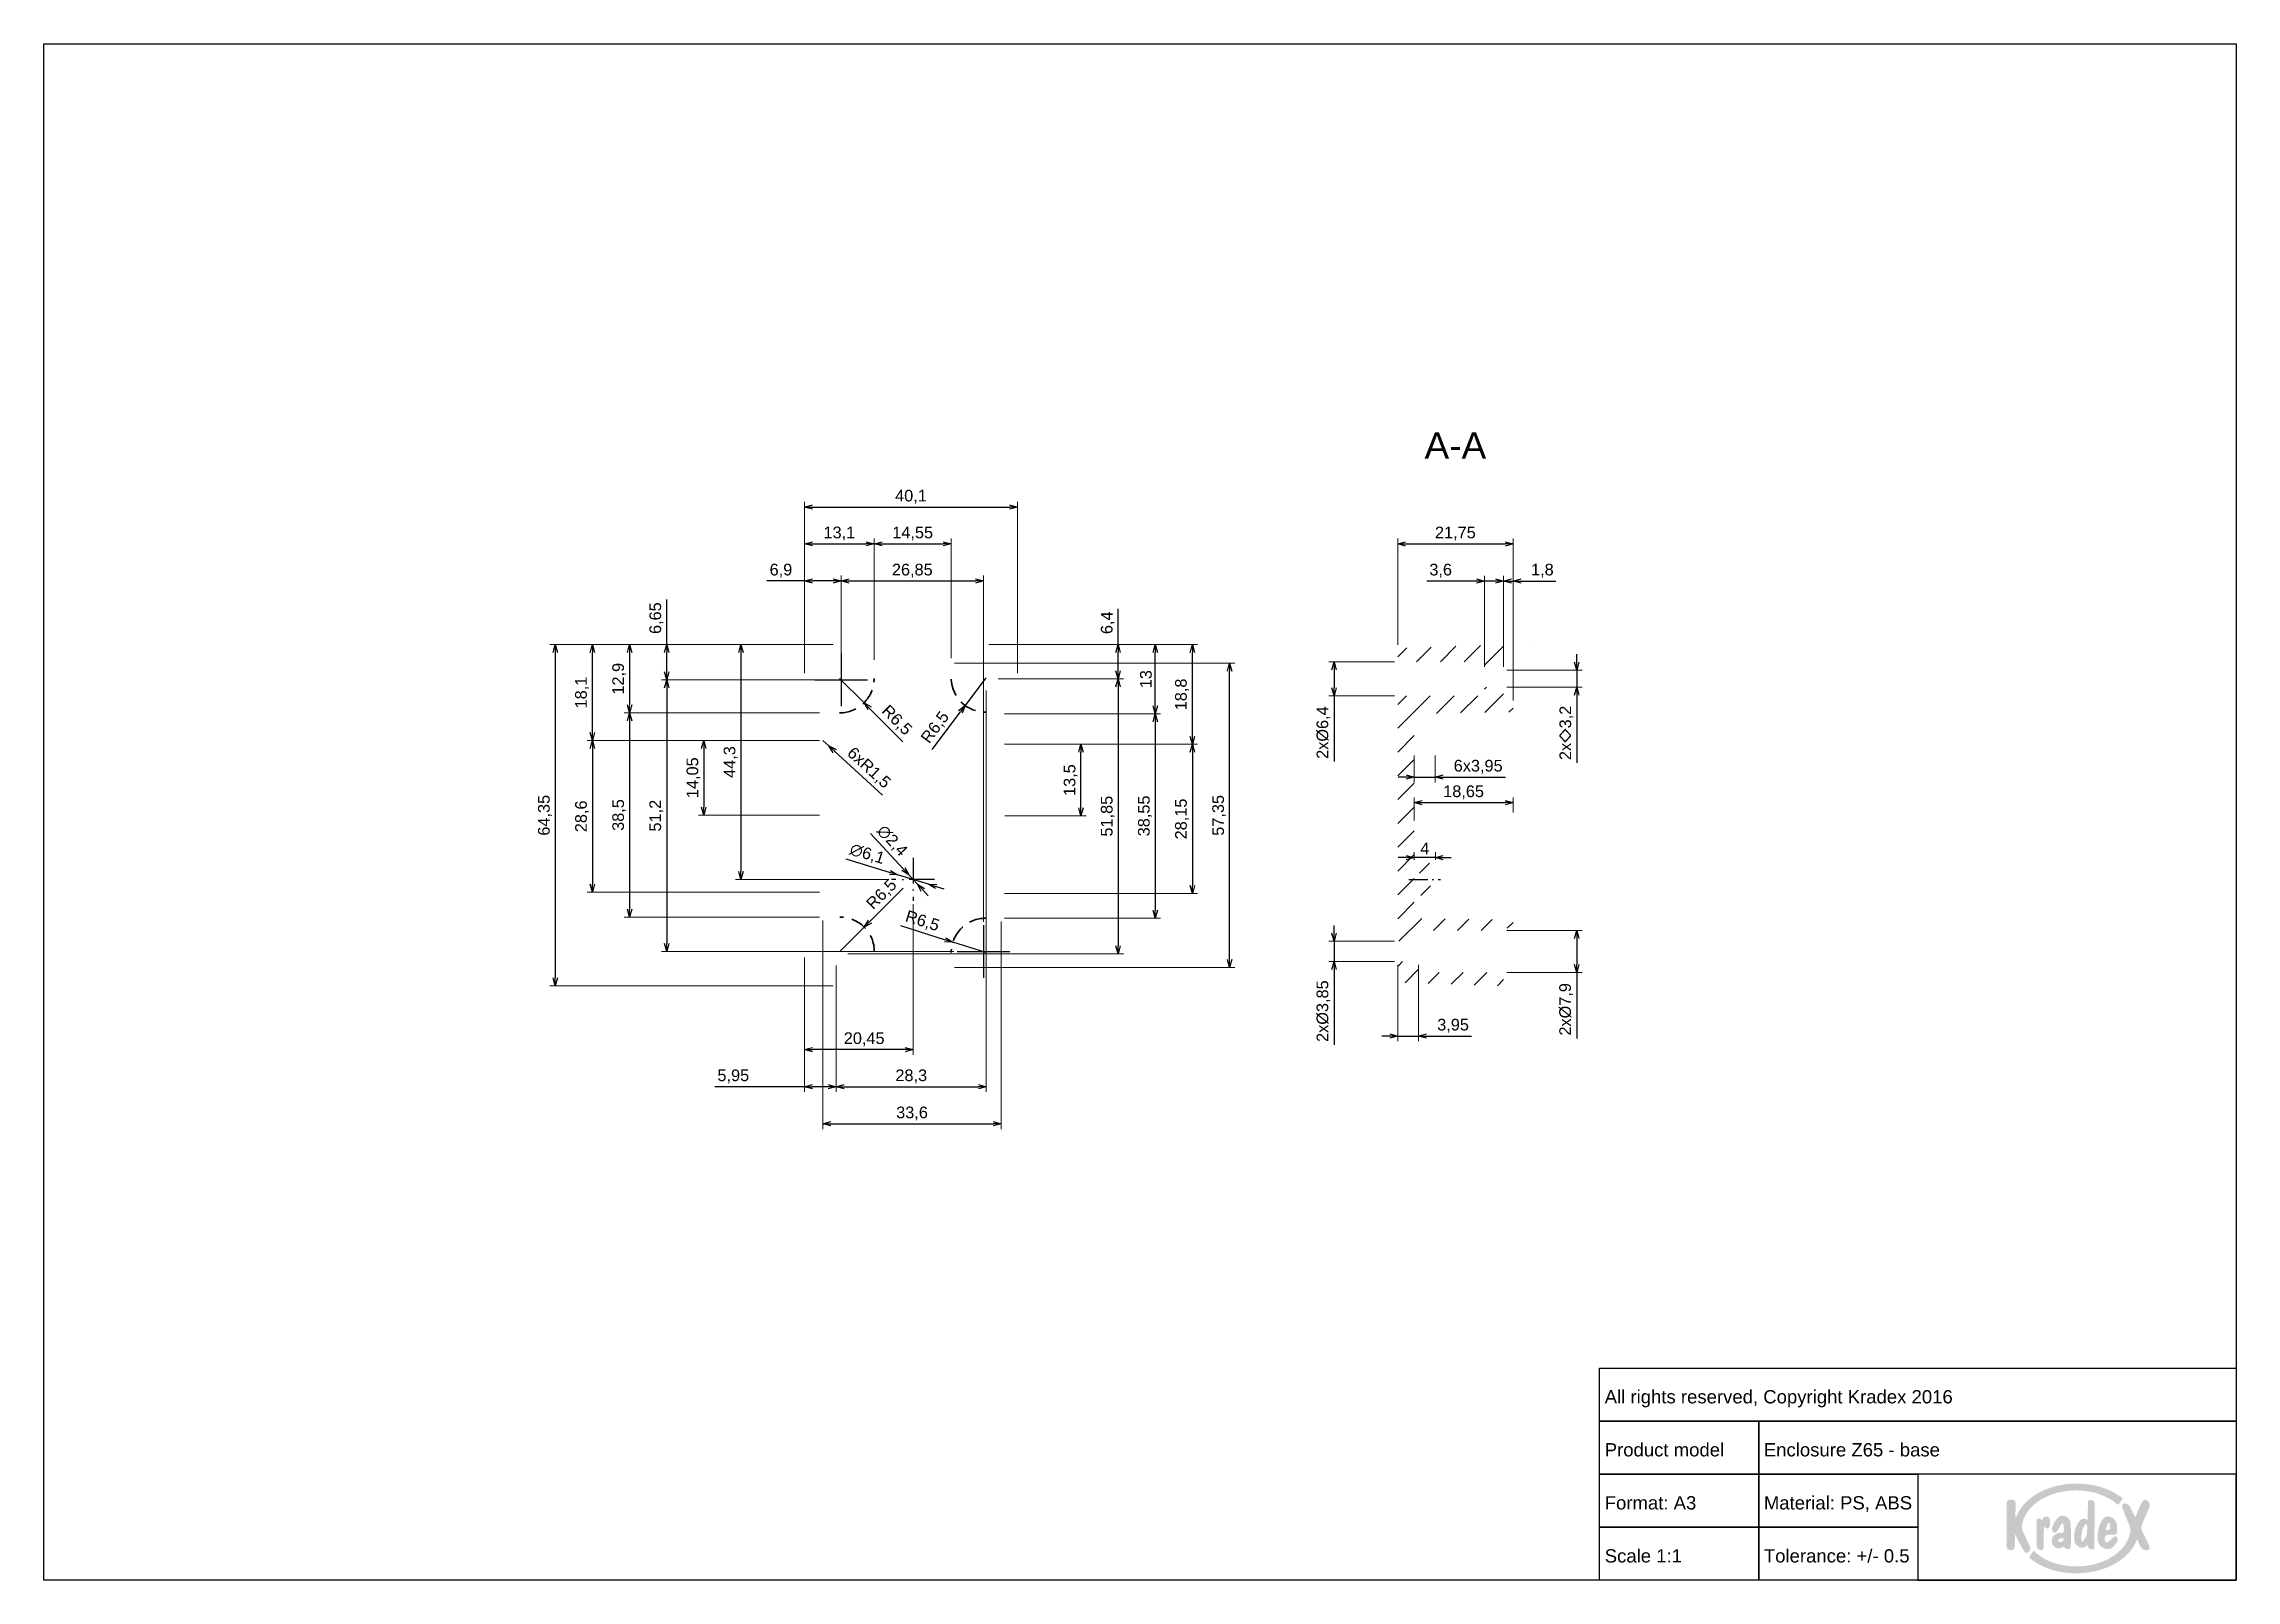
# Paper-space layout 'Base' of a CAD drawing. Header units: millimetres. Extents: x 0 to 414, y 1 to 290.
import ezdxf

# ---------------------------------------------------------------- set-up
doc = ezdxf.new("R2010")
doc.units = ezdxf.units.MM
doc.linetypes.add('ACAD_ISO10W100', pattern=[18, 12, -3, 0, -3])
doc.linetypes.add('HIDDEN2', pattern=[4.7625, 3.175, -1.5875])
for name, color, linetype, lineweight in [('MD_Annotation', 7, 'Continuous', 25), ('MD_Axes', 7, 'ACAD_ISO10W100', 25), ('MD_Hatching', 7, 'Continuous', 25)]:
    doc.layers.add(name, color=color, linetype=linetype, lineweight=lineweight)
doc.layers.add('MD_Hidden', color=7, linetype='HIDDEN2', lineweight=35, plot=False)
doc.layers.add('Tabelka', color=7, linetype='Continuous')
doc.styles.get("Standard").update_dxf_attribs({"font": 'arial.ttf'})
doc.dimstyles.new('ISO-25', dxfattribs={"dimtxt": 2.2, "dimasz": 1.5, "dimexe": 1, "dimexo": 0.625, "dimtad": 1, "dimrnd": 0.05, "dimtxsty": 'Standard', "dimblk": 'OPEN30', "dimcen": 2.5, "dimadec": 0, "dimazin": 0, "dimtfac": 1, "dimtmove": 0, "dimatfit": 3, "dimfxl": 0, "dimlwe": 18, "dimarcsym": 0})

psp = doc.layouts.new('Base')

# ---------------------------------------------------------------- texts
at = {"insert": (293.511, 40.533), "char_height": 2.5, "attachment_point": 1}
psp.add_mtext_dynamic_manual_height_columns('\\P All rights reserved, Copyright Kradex 2016', width=120, gutter_width=12.5, heights=[0], dxfattribs=at)
at = {"layer": 'MD_Annotation', "color": 7, "insert": (266.333, 211.966), "char_height": 5, "width": 14.16439, "attachment_point": 8}
psp.add_mtext('A-A', dxfattribs=at)
at = {"layer": 'Tabelka', "char_height": 2.5, "attachment_point": 1}
for s, width, heights, insert in [('{\\W7.7293;  }\\P Product model', 30, [9.962], (293.511, 30.533)), ('\\P Enclosure Z65 - base ', 90, [0], (323.511, 30.533)), ('\\P Format: A3', 30, [0], (293.511, 20.533)), ('\\P Material: PS, ABS', 30, [0], (323.511, 20.533)), ('\\P Scale 1:1', 30, [0], (293.511, 10.533)), ('\\P Tolerance: +/- 0.5', 30, [0], (323.511, 10.533))]:
    psp.add_mtext_dynamic_manual_height_columns(s, width=width, gutter_width=12.5, heights=heights, dxfattribs=dict(at, insert=insert))

# ---------------------------------------------------------------- blocks, each defined once
blk = doc.blocks.new('_Open30')
at = {"color": 0, "linetype": 'ByBlock', "lineweight": -2}
for p, q in [((-1, 0.27), (0, 0)), ((0, 0), (-1, -0.27)), ((0, 0), (-1, 0))]:
    blk.add_line(p, q, dxfattribs=at)
blk = doc.blocks.new('*D16')
at = {"layer": 'Defpoints', "color": 0}
for p in [(156.76, 195.93), (143.66, 170.93), (156.76, 173.4)]:
    blk.add_point(p, dxfattribs=at)
at = {"layer": 'MD_Annotation', "color": 0, "lineweight": 18}
for p, q in [((143.66, 171.55), (143.66, 196.93)), ((156.76, 174.03), (156.76, 196.93))]:
    blk.add_line(p, q, dxfattribs=at)
at = {"layer": 'MD_Annotation', "color": 0, "lineweight": -2}
blk.add_line((145.16, 195.93), (155.26, 195.93), dxfattribs=at)
at = {"layer": 'MD_Annotation', "color": 0, "lineweight": -2, "xscale": 1.5, "yscale": 1.5, "zscale": 1.5, "rotation": 180}
blk.add_blockref('_Open30', (143.66, 195.93), dxfattribs=at)
at = {"layer": 'MD_Annotation', "color": 0, "lineweight": -2, "xscale": 1.5, "yscale": 1.5, "zscale": 1.5}
blk.add_blockref('_Open30', (156.76, 195.93), dxfattribs=at)
at = {"layer": 'MD_Annotation', "color": 0, "insert": (150.21, 197.87), "char_height": 2.2, "attachment_point": 5}
blk.add_mtext('13,1', dxfattribs=at)
blk = doc.blocks.new('*D17')
at = {"layer": 'Defpoints', "color": 0}
for p in [(171.31, 195.93), (171.31, 173.78), (156.76, 173.4)]:
    blk.add_point(p, dxfattribs=at)
at = {"layer": 'MD_Annotation', "color": 0, "lineweight": 18}
for p, q in [((156.76, 174.03), (156.76, 196.93)), ((171.31, 174.4), (171.31, 196.93))]:
    blk.add_line(p, q, dxfattribs=at)
at = {"layer": 'MD_Annotation', "color": 0, "lineweight": -2}
blk.add_line((158.26, 195.93), (169.81, 195.93), dxfattribs=at)
at = {"layer": 'MD_Annotation', "color": 0, "lineweight": -2, "xscale": 1.5, "yscale": 1.5, "zscale": 1.5, "rotation": 180}
blk.add_blockref('_Open30', (156.76, 195.93), dxfattribs=at)
at = {"layer": 'MD_Annotation', "color": 0, "lineweight": -2, "xscale": 1.5, "yscale": 1.5, "zscale": 1.5}
blk.add_blockref('_Open30', (171.31, 195.93), dxfattribs=at)
at = {"layer": 'MD_Annotation', "color": 0, "insert": (164.03, 197.87), "char_height": 2.2, "attachment_point": 5}
blk.add_mtext('14,55', dxfattribs=at)
blk = doc.blocks.new('*D18')
at = {"layer": 'Defpoints', "color": 0}
for p in [(183.76, 202.87), (143.66, 170.93), (183.76, 170.93)]:
    blk.add_point(p, dxfattribs=at)
at = {"layer": 'MD_Annotation', "color": 0, "lineweight": 18}
for p, q in [((143.66, 171.55), (143.66, 203.87)), ((183.76, 171.55), (183.76, 203.87))]:
    blk.add_line(p, q, dxfattribs=at)
at = {"layer": 'MD_Annotation', "color": 0, "lineweight": -2}
blk.add_line((145.16, 202.87), (182.26, 202.87), dxfattribs=at)
at = {"layer": 'MD_Annotation', "color": 0, "lineweight": -2, "xscale": 1.5, "yscale": 1.5, "zscale": 1.5, "rotation": 180}
blk.add_blockref('_Open30', (143.66, 202.87), dxfattribs=at)
at = {"layer": 'MD_Annotation', "color": 0, "lineweight": -2, "xscale": 1.5, "yscale": 1.5, "zscale": 1.5}
blk.add_blockref('_Open30', (183.76, 202.87), dxfattribs=at)
at = {"layer": 'MD_Annotation', "color": 0, "insert": (163.71, 204.82), "char_height": 2.2, "attachment_point": 5}
blk.add_mtext('40,1', dxfattribs=at)
blk = doc.blocks.new('*D19')
at = {"layer": 'Defpoints', "color": 0}
for p in [(149.66, 176.93), (110.66, 164.05), (147.11, 164.05)]:
    blk.add_point(p, dxfattribs=at)
at = {"layer": 'MD_Annotation', "color": 0, "lineweight": 18}
for p, q in [((149.03, 176.93), (109.66, 176.93)), ((146.48, 164.05), (109.66, 164.05))]:
    blk.add_line(p, q, dxfattribs=at)
at = {"layer": 'MD_Annotation', "color": 0, "lineweight": -2}
blk.add_line((110.66, 175.43), (110.66, 165.55), dxfattribs=at)
at = {"layer": 'MD_Annotation', "color": 0, "lineweight": -2, "xscale": 1.5, "yscale": 1.5, "zscale": 1.5}
for p, rotation in [((110.66, 176.93), 90), ((110.66, 164.05), 270)]:
    blk.add_blockref('_Open30', p, dxfattribs=dict(at, rotation=rotation))
at = {"layer": 'MD_Annotation', "color": 0, "insert": (108.71, 170.49), "char_height": 2.2, "attachment_point": 5, "rotation": 90}
blk.add_mtext('12,9', dxfattribs=at)
blk = doc.blocks.new('*D20')
at = {"layer": 'Defpoints', "color": 0}
for p in [(147.11, 164.05), (110.66, 125.55), (147.11, 125.55)]:
    blk.add_point(p, dxfattribs=at)
at = {"layer": 'MD_Annotation', "color": 0, "lineweight": 18}
for p, q in [((146.48, 164.05), (109.66, 164.05)), ((146.48, 125.55), (109.66, 125.55))]:
    blk.add_line(p, q, dxfattribs=at)
at = {"layer": 'MD_Annotation', "color": 0, "lineweight": -2}
blk.add_line((110.66, 162.55), (110.66, 127.05), dxfattribs=at)
at = {"layer": 'MD_Annotation', "color": 0, "lineweight": -2, "xscale": 1.5, "yscale": 1.5, "zscale": 1.5}
for p, rotation in [((110.66, 164.05), 90), ((110.66, 125.55), 270)]:
    blk.add_blockref('_Open30', p, dxfattribs=dict(at, rotation=rotation))
at = {"layer": 'MD_Annotation', "color": 0, "insert": (108.71, 144.8), "char_height": 2.2, "attachment_point": 5, "rotation": 90}
blk.add_mtext('38,5', dxfattribs=at)
blk = doc.blocks.new('*D21')
at = {"layer": 'Defpoints', "color": 0}
for p in [(177.76, 176.93), (209.76, 176.93), (180.71, 163.9)]:
    blk.add_point(p, dxfattribs=at)
at = {"layer": 'MD_Annotation', "color": 0, "lineweight": 18}
for p, q in [((178.39, 176.93), (210.76, 176.93)), ((181.33, 163.9), (210.76, 163.9))]:
    blk.add_line(p, q, dxfattribs=at)
at = {"layer": 'MD_Annotation', "color": 0, "lineweight": -2}
blk.add_line((209.76, 165.4), (209.76, 175.43), dxfattribs=at)
at = {"layer": 'MD_Annotation', "color": 0, "lineweight": -2, "xscale": 1.5, "yscale": 1.5, "zscale": 1.5}
for p, rotation in [((209.76, 176.93), 90), ((209.76, 163.9), 270)]:
    blk.add_blockref('_Open30', p, dxfattribs=dict(at, rotation=rotation))
at = {"layer": 'MD_Annotation', "color": 0, "insert": (208.01, 170.41), "char_height": 2.2, "attachment_point": 5, "rotation": 90}
blk.add_mtext('13', dxfattribs=at)
blk = doc.blocks.new('*D22')
at = {"layer": 'Defpoints', "color": 0}
for p in [(180.71, 163.9), (180.71, 125.35), (209.76, 125.35)]:
    blk.add_point(p, dxfattribs=at)
at = {"layer": 'MD_Annotation', "color": 0, "lineweight": 18}
for p, q in [((181.33, 163.9), (210.76, 163.9)), ((181.33, 125.35), (210.76, 125.35))]:
    blk.add_line(p, q, dxfattribs=at)
at = {"layer": 'MD_Annotation', "color": 0, "lineweight": -2}
blk.add_line((209.76, 162.4), (209.76, 126.85), dxfattribs=at)
at = {"layer": 'MD_Annotation', "color": 0, "lineweight": -2, "xscale": 1.5, "yscale": 1.5, "zscale": 1.5}
for p, rotation in [((209.76, 163.9), 90), ((209.76, 125.35), 270)]:
    blk.add_blockref('_Open30', p, dxfattribs=dict(at, rotation=rotation))
at = {"layer": 'MD_Annotation', "color": 0, "insert": (207.81, 144.63), "char_height": 2.2, "attachment_point": 5, "rotation": 90}
blk.add_mtext('38,55', dxfattribs=at)
blk = doc.blocks.new('*D23')
at = {"layer": 'Defpoints', "color": 0}
for p in [(149.66, 176.93), (96.66, 112.58), (149.66, 112.58)]:
    blk.add_point(p, dxfattribs=at)
at = {"layer": 'MD_Annotation', "color": 0, "lineweight": 18}
for p, q in [((149.03, 176.93), (95.66, 176.93)), ((149.03, 112.58), (95.66, 112.58))]:
    blk.add_line(p, q, dxfattribs=at)
at = {"layer": 'MD_Annotation', "color": 0, "lineweight": -2}
blk.add_line((96.66, 175.43), (96.66, 114.08), dxfattribs=at)
at = {"layer": 'MD_Annotation', "color": 0, "lineweight": -2, "xscale": 1.5, "yscale": 1.5, "zscale": 1.5}
for p, rotation in [((96.66, 176.93), 90), ((96.66, 112.58), 270)]:
    blk.add_blockref('_Open30', p, dxfattribs=dict(at, rotation=rotation))
at = {"layer": 'MD_Annotation', "color": 0, "insert": (94.71, 144.75), "char_height": 2.2, "attachment_point": 5, "rotation": 90}
blk.add_mtext('64,35', dxfattribs=at)
blk = doc.blocks.new('*D24')
at = {"layer": 'Defpoints', "color": 0}
for p in [(147.11, 125.55), (180.71, 125.35), (180.71, 86.58)]:
    blk.add_point(p, dxfattribs=at)
at = {"layer": 'MD_Annotation', "color": 0, "lineweight": 18}
for p, q in [((147.11, 124.93), (147.11, 85.58)), ((180.71, 124.73), (180.71, 85.58))]:
    blk.add_line(p, q, dxfattribs=at)
at = {"layer": 'MD_Annotation', "color": 0, "lineweight": -2}
blk.add_line((148.61, 86.58), (179.21, 86.58), dxfattribs=at)
at = {"layer": 'MD_Annotation', "color": 0, "lineweight": -2, "xscale": 1.5, "yscale": 1.5, "zscale": 1.5, "rotation": 180}
blk.add_blockref('_Open30', (147.11, 86.58), dxfattribs=at)
at = {"layer": 'MD_Annotation', "color": 0, "lineweight": -2, "xscale": 1.5, "yscale": 1.5, "zscale": 1.5}
blk.add_blockref('_Open30', (180.71, 86.58), dxfattribs=at)
at = {"layer": 'MD_Annotation', "color": 0, "insert": (163.91, 88.52), "char_height": 2.2, "attachment_point": 5}
blk.add_mtext('33,6', dxfattribs=at)
blk = doc.blocks.new('*D25')
at = {"layer": 'Defpoints', "color": 0}
for p in [(171.31, 173.4), (223.76, 173.4), (171.31, 116.05)]:
    blk.add_point(p, dxfattribs=at)
at = {"layer": 'MD_Annotation', "color": 0, "lineweight": 18}
for p, q in [((171.93, 173.4), (224.76, 173.4)), ((171.93, 116.05), (224.76, 116.05))]:
    blk.add_line(p, q, dxfattribs=at)
at = {"layer": 'MD_Annotation', "color": 0, "lineweight": -2}
blk.add_line((223.76, 117.55), (223.76, 171.9), dxfattribs=at)
at = {"layer": 'MD_Annotation', "color": 0, "lineweight": -2, "xscale": 1.5, "yscale": 1.5, "zscale": 1.5}
for p, rotation in [((223.76, 173.4), 90), ((223.76, 116.05), 270)]:
    blk.add_blockref('_Open30', p, dxfattribs=dict(at, rotation=rotation))
at = {"layer": 'MD_Annotation', "color": 0, "insert": (221.81, 144.73), "char_height": 2.2, "attachment_point": 5, "rotation": 90}
blk.add_mtext('57,35', dxfattribs=at)
blk = doc.blocks.new('*D26')
at = {"layer": 'Defpoints', "color": 0}
for p in [(149.66, 176.93), (117.66, 170.28), (146.58, 170.28)]:
    blk.add_point(p, dxfattribs=at)
at = {"layer": 'MD_Annotation', "color": 0, "lineweight": -2}
for p, q in [((117.66, 176.93), (117.66, 185.42)), ((117.66, 171.78), (117.66, 175.43))]:
    blk.add_line(p, q, dxfattribs=at)
at = {"layer": 'MD_Annotation', "color": 0, "lineweight": 18}
for p, q in [((149.03, 176.93), (116.66, 176.93)), ((145.96, 170.28), (116.66, 170.28))]:
    blk.add_line(p, q, dxfattribs=at)
at = {"layer": 'MD_Annotation', "color": 0, "lineweight": -2, "xscale": 1.5, "yscale": 1.5, "zscale": 1.5}
for p, rotation in [((117.66, 176.93), 90), ((117.66, 170.28), 270)]:
    blk.add_blockref('_Open30', p, dxfattribs=dict(at, rotation=rotation))
at = {"layer": 'MD_Annotation', "color": 0, "insert": (115.71, 181.92), "char_height": 2.2, "attachment_point": 5, "rotation": 90}
blk.add_mtext('6,65', dxfattribs=at)
blk = doc.blocks.new('*D27')
at = {"layer": 'Defpoints', "color": 0}
for p in [(145.58, 170.28), (117.66, 119.08), (172.43, 119.08)]:
    blk.add_point(p, dxfattribs=at)
at = {"layer": 'MD_Annotation', "color": 0, "lineweight": 18}
for p, q in [((144.96, 170.28), (116.66, 170.28)), ((171.81, 119.08), (116.66, 119.08))]:
    blk.add_line(p, q, dxfattribs=at)
at = {"layer": 'MD_Annotation', "color": 0, "lineweight": -2}
blk.add_line((117.66, 168.78), (117.66, 120.58), dxfattribs=at)
at = {"layer": 'MD_Annotation', "color": 0, "lineweight": -2, "xscale": 1.5, "yscale": 1.5, "zscale": 1.5}
for p, rotation in [((117.66, 170.28), 90), ((117.66, 119.08), 270)]:
    blk.add_blockref('_Open30', p, dxfattribs=dict(at, rotation=rotation))
at = {"layer": 'MD_Annotation', "color": 0, "insert": (115.71, 144.68), "char_height": 2.2, "attachment_point": 5, "rotation": 90}
blk.add_mtext('51,2', dxfattribs=at)
blk = doc.blocks.new('*D28')
at = {"layer": 'Defpoints', "color": 0}
for p in [(177.76, 176.93), (179.51, 170.5), (202.76, 170.5)]:
    blk.add_point(p, dxfattribs=at)
at = {"layer": 'MD_Annotation', "color": 0, "lineweight": -2}
for p, q in [((202.76, 176.93), (202.76, 183.68)), ((202.76, 172), (202.76, 175.43))]:
    blk.add_line(p, q, dxfattribs=at)
at = {"layer": 'MD_Annotation', "color": 0, "lineweight": 18}
for p, q in [((178.39, 176.93), (203.76, 176.93)), ((180.13, 170.5), (203.76, 170.5))]:
    blk.add_line(p, q, dxfattribs=at)
at = {"layer": 'MD_Annotation', "color": 0, "lineweight": -2, "xscale": 1.5, "yscale": 1.5, "zscale": 1.5}
for p, rotation in [((202.76, 176.93), 90), ((202.76, 170.5), 270)]:
    blk.add_blockref('_Open30', p, dxfattribs=dict(at, rotation=rotation))
at = {"layer": 'MD_Annotation', "color": 0, "insert": (200.81, 181.05), "char_height": 2.2, "attachment_point": 5, "rotation": 90}
blk.add_mtext('6,4', dxfattribs=at)
blk = doc.blocks.new('*D29')
at = {"layer": 'Defpoints', "color": 0}
for p in [(179.51, 170.5), (151.21, 118.65), (202.76, 118.65)]:
    blk.add_point(p, dxfattribs=at)
at = {"layer": 'MD_Annotation', "color": 0, "lineweight": 18}
for p, q in [((180.13, 170.5), (203.76, 170.5)), ((151.83, 118.65), (203.76, 118.65))]:
    blk.add_line(p, q, dxfattribs=at)
at = {"layer": 'MD_Annotation', "color": 0, "lineweight": -2}
blk.add_line((202.76, 169), (202.76, 120.15), dxfattribs=at)
at = {"layer": 'MD_Annotation', "color": 0, "lineweight": -2, "xscale": 1.5, "yscale": 1.5, "zscale": 1.5}
for p, rotation in [((202.76, 170.5), 90), ((202.76, 118.65), 270)]:
    blk.add_blockref('_Open30', p, dxfattribs=dict(at, rotation=rotation))
at = {"layer": 'MD_Annotation', "color": 0, "insert": (200.81, 144.58), "char_height": 2.2, "attachment_point": 5, "rotation": 90}
blk.add_mtext('51,85', dxfattribs=at)
blk = doc.blocks.new('*D30')
at = {"layer": 'Defpoints', "color": 0}
for p in [(150.53, 188.93), (150.53, 174.23), (143.66, 170.93)]:
    blk.add_point(p, dxfattribs=at)
at = {"layer": 'MD_Annotation', "color": 0, "lineweight": -2}
for p, q in [((143.66, 188.93), (136.56, 188.93)), ((149.03, 188.93), (145.16, 188.93))]:
    blk.add_line(p, q, dxfattribs=at)
at = {"layer": 'MD_Annotation', "color": 0, "lineweight": 18}
for p, q in [((143.66, 171.55), (143.66, 189.93)), ((150.53, 174.85), (150.53, 189.93))]:
    blk.add_line(p, q, dxfattribs=at)
at = {"layer": 'MD_Annotation', "color": 0, "lineweight": -2, "xscale": 1.5, "yscale": 1.5, "zscale": 1.5, "rotation": 180}
blk.add_blockref('_Open30', (143.66, 188.93), dxfattribs=at)
at = {"layer": 'MD_Annotation', "color": 0, "lineweight": -2, "xscale": 1.5, "yscale": 1.5, "zscale": 1.5}
blk.add_blockref('_Open30', (150.53, 188.93), dxfattribs=at)
at = {"layer": 'MD_Annotation', "color": 0, "insert": (139.2, 190.87), "char_height": 2.2, "attachment_point": 5}
blk.add_mtext('6,9', dxfattribs=at)
blk = doc.blocks.new('*D31')
at = {"layer": 'Defpoints', "color": 0}
for p in [(177.38, 188.93), (150.53, 175.23), (177.38, 124.03)]:
    blk.add_point(p, dxfattribs=at)
at = {"layer": 'MD_Annotation', "color": 0, "lineweight": 18}
for p, q in [((150.53, 175.85), (150.53, 189.93)), ((177.38, 124.65), (177.38, 189.93))]:
    blk.add_line(p, q, dxfattribs=at)
at = {"layer": 'MD_Annotation', "color": 0, "lineweight": -2}
blk.add_line((152.03, 188.93), (175.88, 188.93), dxfattribs=at)
at = {"layer": 'MD_Annotation', "color": 0, "lineweight": -2, "xscale": 1.5, "yscale": 1.5, "zscale": 1.5, "rotation": 180}
blk.add_blockref('_Open30', (150.53, 188.93), dxfattribs=at)
at = {"layer": 'MD_Annotation', "color": 0, "lineweight": -2, "xscale": 1.5, "yscale": 1.5, "zscale": 1.5}
blk.add_blockref('_Open30', (177.38, 188.93), dxfattribs=at)
at = {"layer": 'MD_Annotation', "color": 0, "insert": (163.96, 190.87), "char_height": 2.2, "attachment_point": 5}
blk.add_mtext('26,85', dxfattribs=at)
blk = doc.blocks.new('*D32')
at = {"layer": 'Defpoints', "color": 0}
for p in [(143.66, 118.57), (149.61, 117.05), (149.61, 93.58)]:
    blk.add_point(p, dxfattribs=at)
at = {"layer": 'MD_Annotation', "color": 0, "lineweight": 18}
for p, q in [((143.66, 117.95), (143.66, 92.58)), ((149.61, 116.43), (149.61, 92.58))]:
    blk.add_line(p, q, dxfattribs=at)
at = {"layer": 'MD_Annotation', "color": 0, "lineweight": -2}
for p, q in [((143.66, 93.58), (126.73, 93.58)), ((148.11, 93.58), (145.16, 93.58))]:
    blk.add_line(p, q, dxfattribs=at)
at = {"layer": 'MD_Annotation', "color": 0, "lineweight": -2, "xscale": 1.5, "yscale": 1.5, "zscale": 1.5, "rotation": 180}
blk.add_blockref('_Open30', (143.66, 93.58), dxfattribs=at)
at = {"layer": 'MD_Annotation', "color": 0, "lineweight": -2, "xscale": 1.5, "yscale": 1.5, "zscale": 1.5}
blk.add_blockref('_Open30', (149.61, 93.58), dxfattribs=at)
at = {"layer": 'MD_Annotation', "color": 0, "insert": (130.22, 95.52), "char_height": 2.2, "attachment_point": 5}
blk.add_mtext('5,95', dxfattribs=at)
blk = doc.blocks.new('*D33')
at = {"layer": 'Defpoints', "color": 0}
for p in [(177.91, 168.9), (149.61, 117.05), (177.91, 93.58)]:
    blk.add_point(p, dxfattribs=at)
at = {"layer": 'MD_Annotation', "color": 0, "lineweight": 18}
for p, q in [((177.91, 168.28), (177.91, 92.58)), ((149.61, 116.43), (149.61, 92.58))]:
    blk.add_line(p, q, dxfattribs=at)
at = {"layer": 'MD_Annotation', "color": 0, "lineweight": -2}
blk.add_line((151.11, 93.58), (176.41, 93.58), dxfattribs=at)
at = {"layer": 'MD_Annotation', "color": 0, "lineweight": -2, "xscale": 1.5, "yscale": 1.5, "zscale": 1.5, "rotation": 180}
blk.add_blockref('_Open30', (149.61, 93.58), dxfattribs=at)
at = {"layer": 'MD_Annotation', "color": 0, "lineweight": -2, "xscale": 1.5, "yscale": 1.5, "zscale": 1.5}
blk.add_blockref('_Open30', (177.91, 93.58), dxfattribs=at)
at = {"layer": 'MD_Annotation', "color": 0, "insert": (163.76, 95.52), "char_height": 2.2, "attachment_point": 5}
blk.add_mtext('28,3', dxfattribs=at)
blk = doc.blocks.new('*D34')
at = {"layer": 'Defpoints', "color": 0}
for p in [(103.66, 176.93), (149.66, 176.93), (147.11, 158.85)]:
    blk.add_point(p, dxfattribs=at)
at = {"layer": 'MD_Annotation', "color": 0, "lineweight": 18}
for p, q in [((149.03, 176.93), (102.66, 176.93)), ((146.48, 158.85), (102.66, 158.85))]:
    blk.add_line(p, q, dxfattribs=at)
at = {"layer": 'MD_Annotation', "color": 0, "lineweight": -2}
blk.add_line((103.66, 160.35), (103.66, 175.43), dxfattribs=at)
at = {"layer": 'MD_Annotation', "color": 0, "lineweight": -2, "xscale": 1.5, "yscale": 1.5, "zscale": 1.5}
for p, rotation in [((103.66, 176.93), 90), ((103.66, 158.85), 270)]:
    blk.add_blockref('_Open30', p, dxfattribs=dict(at, rotation=rotation))
at = {"layer": 'MD_Annotation', "color": 0, "insert": (101.71, 167.89), "char_height": 2.2, "attachment_point": 5, "rotation": 90}
blk.add_mtext('18,1', dxfattribs=at)
blk = doc.blocks.new('*D35')
at = {"layer": 'Defpoints', "color": 0}
for p in [(147.11, 158.85), (124.66, 144.8), (147.11, 144.8)]:
    blk.add_point(p, dxfattribs=at)
at = {"layer": 'MD_Annotation', "color": 0, "lineweight": 18}
for p, q in [((146.48, 158.85), (123.66, 158.85)), ((146.48, 144.8), (123.66, 144.8))]:
    blk.add_line(p, q, dxfattribs=at)
at = {"layer": 'MD_Annotation', "color": 0, "lineweight": -2}
blk.add_line((124.66, 157.35), (124.66, 146.3), dxfattribs=at)
at = {"layer": 'MD_Annotation', "color": 0, "lineweight": -2, "xscale": 1.5, "yscale": 1.5, "zscale": 1.5}
for p, rotation in [((124.66, 158.85), 90), ((124.66, 144.8), 270)]:
    blk.add_blockref('_Open30', p, dxfattribs=dict(at, rotation=rotation))
at = {"layer": 'MD_Annotation', "color": 0, "insert": (122.71, 151.83), "char_height": 2.2, "attachment_point": 5, "rotation": 90}
blk.add_mtext('14,05', dxfattribs=at)
blk = doc.blocks.new('*D36')
at = {"layer": 'Defpoints', "color": 0}
for p in [(177.76, 176.93), (216.75, 176.93), (180.71, 158.13)]:
    blk.add_point(p, dxfattribs=at)
at = {"layer": 'MD_Annotation', "color": 0, "lineweight": 18}
for p, q in [((178.39, 176.93), (217.75, 176.93)), ((181.33, 158.13), (217.75, 158.13))]:
    blk.add_line(p, q, dxfattribs=at)
at = {"layer": 'MD_Annotation', "color": 0, "lineweight": -2}
blk.add_line((216.75, 159.63), (216.75, 175.43), dxfattribs=at)
at = {"layer": 'MD_Annotation', "color": 0, "lineweight": -2, "xscale": 1.5, "yscale": 1.5, "zscale": 1.5}
for p, rotation in [((216.75, 176.93), 90), ((216.75, 158.13), 270)]:
    blk.add_blockref('_Open30', p, dxfattribs=dict(at, rotation=rotation))
at = {"layer": 'MD_Annotation', "color": 0, "insert": (214.8, 167.53), "char_height": 2.2, "attachment_point": 5, "rotation": 90}
blk.add_mtext('18,8', dxfattribs=at)
blk = doc.blocks.new('*D37')
at = {"layer": 'Defpoints', "color": 0}
for p in [(180.71, 158.13), (180.71, 129.98), (216.75, 129.98)]:
    blk.add_point(p, dxfattribs=at)
at = {"layer": 'MD_Annotation', "color": 0, "lineweight": 18}
for p, q in [((181.33, 158.13), (217.75, 158.13)), ((181.33, 129.98), (217.75, 129.98))]:
    blk.add_line(p, q, dxfattribs=at)
at = {"layer": 'MD_Annotation', "color": 0, "lineweight": -2}
blk.add_line((216.75, 156.63), (216.75, 131.48), dxfattribs=at)
at = {"layer": 'MD_Annotation', "color": 0, "lineweight": -2, "xscale": 1.5, "yscale": 1.5, "zscale": 1.5}
for p, rotation in [((216.75, 158.13), 90), ((216.75, 129.98), 270)]:
    blk.add_blockref('_Open30', p, dxfattribs=dict(at, rotation=rotation))
at = {"layer": 'MD_Annotation', "color": 0, "insert": (214.8, 144.05), "char_height": 2.2, "attachment_point": 5, "rotation": 90}
blk.add_mtext('28,15', dxfattribs=at)
blk = doc.blocks.new('*D38')
at = {"layer": 'Defpoints', "color": 0}
for p in [(147.11, 158.85), (103.66, 130.25), (147.11, 130.25)]:
    blk.add_point(p, dxfattribs=at)
at = {"layer": 'MD_Annotation', "color": 0, "lineweight": 18}
for p, q in [((146.48, 158.85), (102.66, 158.85)), ((146.48, 130.25), (102.66, 130.25))]:
    blk.add_line(p, q, dxfattribs=at)
at = {"layer": 'MD_Annotation', "color": 0, "lineweight": -2}
blk.add_line((103.66, 157.35), (103.66, 131.75), dxfattribs=at)
at = {"layer": 'MD_Annotation', "color": 0, "lineweight": -2, "xscale": 1.5, "yscale": 1.5, "zscale": 1.5}
for p, rotation in [((103.66, 158.85), 90), ((103.66, 130.25), 270)]:
    blk.add_blockref('_Open30', p, dxfattribs=dict(at, rotation=rotation))
at = {"layer": 'MD_Annotation', "color": 0, "insert": (101.71, 144.55), "char_height": 2.2, "attachment_point": 5, "rotation": 90}
blk.add_mtext('28,6', dxfattribs=at)
blk = doc.blocks.new('*D39')
at = {"layer": 'Defpoints', "color": 0}
for p in [(147.11, 158.85), (148.22, 157.84)]:
    blk.add_point(p, dxfattribs=at)
at = {"layer": 'MD_Annotation', "color": 0, "lineweight": -2}
for p, q in [((147.11, 158.85), (148.22, 157.84)), ((158.36, 148.55), (149.32, 156.82))]:
    blk.add_line(p, q, dxfattribs=at)
at = {"layer": 'MD_Annotation', "color": 0, "lineweight": -2, "xscale": 1.5, "yscale": 1.5, "zscale": 1.5, "rotation": 137.5328277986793}
blk.add_blockref('_Open30', (148.22, 157.84), dxfattribs=at)
at = {"layer": 'MD_Annotation', "color": 0, "insert": (155.71, 153.62), "char_height": 2.2, "attachment_point": 5, "rotation": 317.5328}
blk.add_mtext('6xR1,5', dxfattribs=at)
blk = doc.blocks.new('*D40')
at = {"layer": 'Defpoints', "color": 0}
for p in [(150.26, 170.55), (154.86, 165.95)]:
    blk.add_point(p, dxfattribs=at)
at = {"layer": 'MD_Annotation', "color": 0, "lineweight": -2}
for p, q in [((150.26, 170.55), (154.86, 165.95)), ((162.19, 158.62), (155.92, 164.89))]:
    blk.add_line(p, q, dxfattribs=at)
at = {"layer": 'MD_Annotation', "color": 0, "lineweight": -2, "xscale": 1.5, "yscale": 1.5, "zscale": 1.5, "rotation": 134.9988971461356}
blk.add_blockref('_Open30', (154.86, 165.95), dxfattribs=at)
at = {"layer": 'MD_Annotation', "color": 0, "insert": (160.96, 162.6), "char_height": 2.2, "attachment_point": 5, "rotation": 314.9989}
blk.add_mtext('R6,5', dxfattribs=at)
blk = doc.blocks.new('*D41')
at = {"layer": 'Defpoints', "color": 0}
for p in [(177.81, 170.68), (173.92, 165.46)]:
    blk.add_point(p, dxfattribs=at)
at = {"layer": 'MD_Annotation', "color": 0, "lineweight": -2}
for p, q in [((177.81, 170.68), (173.92, 165.46)), ((167.72, 157.14), (173.03, 164.26))]:
    blk.add_line(p, q, dxfattribs=at)
at = {"layer": 'MD_Annotation', "color": 0, "lineweight": -2, "xscale": 1.5, "yscale": 1.5, "zscale": 1.5, "rotation": 53.30842475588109}
blk.add_blockref('_Open30', (173.92, 165.46), dxfattribs=at)
at = {"layer": 'MD_Annotation', "color": 0, "insert": (168.36, 161.26), "char_height": 2.2, "attachment_point": 5, "rotation": 53.3084}
blk.add_mtext('R6,5', dxfattribs=at)
blk = doc.blocks.new('*D42')
at = {"layer": 'Defpoints', "color": 0}
for p in [(154.91, 123.65), (150.31, 119.05)]:
    blk.add_point(p, dxfattribs=at)
at = {"layer": 'MD_Annotation', "color": 0, "lineweight": -2}
for p, q in [((162.24, 130.99), (155.97, 124.71)), ((150.31, 119.05), (154.91, 123.65))]:
    blk.add_line(p, q, dxfattribs=at)
at = {"layer": 'MD_Annotation', "color": 0, "lineweight": -2, "xscale": 1.5, "yscale": 1.5, "zscale": 1.5, "rotation": 225.0027419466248}
blk.add_blockref('_Open30', (154.91, 123.65), dxfattribs=at)
at = {"layer": 'MD_Annotation', "color": 0, "insert": (158.26, 129.75), "char_height": 2.2, "attachment_point": 5, "rotation": 45.0027}
blk.add_mtext('R6,5', dxfattribs=at)
blk = doc.blocks.new('*D43')
at = {"layer": 'Defpoints', "color": 0}
for p in [(171.61, 120.82), (177.81, 118.85)]:
    blk.add_point(p, dxfattribs=at)
at = {"layer": 'MD_Annotation', "color": 0, "lineweight": -2}
for p, q in [((161.72, 123.96), (170.18, 121.27)), ((177.81, 118.85), (171.61, 120.82))]:
    blk.add_line(p, q, dxfattribs=at)
at = {"layer": 'MD_Annotation', "color": 0, "lineweight": -2, "xscale": 1.5, "yscale": 1.5, "zscale": 1.5, "rotation": 342.3819593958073}
blk.add_blockref('_Open30', (171.61, 120.82), dxfattribs=at)
at = {"layer": 'MD_Annotation', "color": 0, "insert": (165.83, 124.7), "char_height": 2.2, "attachment_point": 5, "rotation": 342.382}
blk.add_mtext('R6,5', dxfattribs=at)
blk = doc.blocks.new('*D44')
at = {"layer": 'Defpoints', "color": 0}
for p in [(180.71, 158.13), (195.76, 158.13), (180.76, 144.63)]:
    blk.add_point(p, dxfattribs=at)
at = {"layer": 'MD_Annotation', "color": 0, "lineweight": 18}
for p, q in [((181.33, 158.13), (196.76, 158.13)), ((181.38, 144.63), (196.76, 144.63))]:
    blk.add_line(p, q, dxfattribs=at)
at = {"layer": 'MD_Annotation', "color": 0, "lineweight": -2}
blk.add_line((195.76, 146.13), (195.76, 156.63), dxfattribs=at)
at = {"layer": 'MD_Annotation', "color": 0, "lineweight": -2, "xscale": 1.5, "yscale": 1.5, "zscale": 1.5}
for p, rotation in [((195.76, 158.13), 90), ((195.76, 144.63), 270)]:
    blk.add_blockref('_Open30', p, dxfattribs=dict(at, rotation=rotation))
at = {"layer": 'MD_Annotation', "color": 0, "insert": (193.81, 151.38), "char_height": 2.2, "attachment_point": 5, "rotation": 90}
blk.add_mtext('13,5', dxfattribs=at)
blk = doc.blocks.new('*D47')
at = {"layer": 'Defpoints', "color": 0}
for p in [(277.21, 195.92), (255.46, 176.28), (277.21, 165.78)]:
    blk.add_point(p, dxfattribs=at)
at = {"layer": 'MD_Annotation', "color": 0, "lineweight": 18}
for p, q in [((255.46, 176.9), (255.46, 196.92)), ((277.21, 166.4), (277.21, 196.92))]:
    blk.add_line(p, q, dxfattribs=at)
at = {"layer": 'MD_Annotation', "color": 0, "lineweight": -2}
blk.add_line((256.96, 195.92), (275.71, 195.92), dxfattribs=at)
at = {"layer": 'MD_Annotation', "color": 0, "lineweight": -2, "xscale": 1.5, "yscale": 1.5, "zscale": 1.5, "rotation": 180}
blk.add_blockref('_Open30', (255.46, 195.92), dxfattribs=at)
at = {"layer": 'MD_Annotation', "color": 0, "lineweight": -2, "xscale": 1.5, "yscale": 1.5, "zscale": 1.5}
blk.add_blockref('_Open30', (277.21, 195.92), dxfattribs=at)
at = {"layer": 'MD_Annotation', "color": 0, "insert": (266.33, 197.87), "char_height": 2.2, "attachment_point": 5}
blk.add_mtext('21,75', dxfattribs=at)
blk = doc.blocks.new('*D48')
at = {"layer": 'Defpoints', "color": 0}
for p in [(277.21, 188.92), (275.41, 176.92), (277.21, 165.78)]:
    blk.add_point(p, dxfattribs=at)
at = {"layer": 'MD_Annotation', "color": 0, "lineweight": -2}
for p, q in [((273.91, 188.92), (272.41, 188.92)), ((275.41, 188.92), (277.21, 188.92)), ((278.71, 188.92), (285.26, 188.92))]:
    blk.add_line(p, q, dxfattribs=at)
at = {"layer": 'MD_Annotation', "color": 0, "lineweight": 18}
for p, q in [((275.41, 177.55), (275.41, 189.92)), ((277.21, 166.4), (277.21, 189.92))]:
    blk.add_line(p, q, dxfattribs=at)
at = {"layer": 'MD_Annotation', "color": 0, "lineweight": -2, "xscale": 1.5, "yscale": 1.5, "zscale": 1.5}
blk.add_blockref('_Open30', (275.41, 188.92), dxfattribs=at)
at = {"layer": 'MD_Annotation', "color": 0, "lineweight": -2, "xscale": 1.5, "yscale": 1.5, "zscale": 1.5, "rotation": 180}
blk.add_blockref('_Open30', (277.21, 188.92), dxfattribs=at)
at = {"layer": 'MD_Annotation', "color": 0, "insert": (282.73, 190.87), "char_height": 2.2, "attachment_point": 5}
blk.add_mtext('1,8', dxfattribs=at)
blk = doc.blocks.new('*D49')
at = {"layer": 'Defpoints', "color": 0}
for p in [(255.46, 117.15), (259.41, 117.15), (259.41, 103.13)]:
    blk.add_point(p, dxfattribs=at)
at = {"layer": 'MD_Annotation', "color": 0, "lineweight": 18}
for p, q in [((255.46, 116.53), (255.46, 102.13)), ((259.41, 116.53), (259.41, 102.13))]:
    blk.add_line(p, q, dxfattribs=at)
at = {"layer": 'MD_Annotation', "color": 0, "lineweight": -2}
for p, q in [((253.96, 103.13), (252.46, 103.13)), ((255.46, 103.13), (259.41, 103.13)), ((260.91, 103.13), (269.39, 103.13))]:
    blk.add_line(p, q, dxfattribs=at)
at = {"layer": 'MD_Annotation', "color": 0, "lineweight": -2, "xscale": 1.5, "yscale": 1.5, "zscale": 1.5}
blk.add_blockref('_Open30', (255.46, 103.13), dxfattribs=at)
at = {"layer": 'MD_Annotation', "color": 0, "lineweight": -2, "xscale": 1.5, "yscale": 1.5, "zscale": 1.5, "rotation": 180}
blk.add_blockref('_Open30', (259.41, 103.13), dxfattribs=at)
at = {"layer": 'MD_Annotation', "color": 0, "insert": (265.9, 105.07), "char_height": 2.2, "attachment_point": 5}
blk.add_mtext('3,95', dxfattribs=at)
blk = doc.blocks.new('*D50')
at = {"layer": 'Defpoints', "color": 0}
for p in [(275.41, 188.92), (271.81, 172.1), (275.41, 172.1)]:
    blk.add_point(p, dxfattribs=at)
at = {"layer": 'MD_Annotation', "color": 0, "lineweight": -2}
for p, q in [((270.31, 188.92), (260.93, 188.92)), ((275.41, 188.92), (271.81, 188.92)), ((276.91, 188.92), (278.41, 188.92))]:
    blk.add_line(p, q, dxfattribs=at)
at = {"layer": 'MD_Annotation', "color": 0, "lineweight": 18}
for p, q in [((271.81, 172.73), (271.81, 189.92)), ((275.41, 172.73), (275.41, 189.92))]:
    blk.add_line(p, q, dxfattribs=at)
at = {"layer": 'MD_Annotation', "color": 0, "lineweight": -2, "xscale": 1.5, "yscale": 1.5, "zscale": 1.5}
blk.add_blockref('_Open30', (271.81, 188.92), dxfattribs=at)
at = {"layer": 'MD_Annotation', "color": 0, "lineweight": -2, "xscale": 1.5, "yscale": 1.5, "zscale": 1.5, "rotation": 180}
blk.add_blockref('_Open30', (275.41, 188.92), dxfattribs=at)
at = {"layer": 'MD_Annotation', "color": 0, "insert": (263.56, 190.87), "char_height": 2.2, "attachment_point": 5}
blk.add_mtext('3,6', dxfattribs=at)
blk = doc.blocks.new('*D51')
at = {"layer": 'Defpoints', "color": 0}
for p in [(258.56, 156.63), (262.51, 156.63), (262.51, 151.95)]:
    blk.add_point(p, dxfattribs=at)
at = {"layer": 'MD_Annotation', "color": 0, "lineweight": 18}
for p, q in [((258.56, 156), (258.56, 150.95)), ((262.51, 156), (262.51, 150.95))]:
    blk.add_line(p, q, dxfattribs=at)
at = {"layer": 'MD_Annotation', "color": 0, "lineweight": -2}
for p, q in [((257.06, 151.95), (255.56, 151.95)), ((258.56, 151.95), (262.51, 151.95)), ((264.01, 151.95), (275.75, 151.95))]:
    blk.add_line(p, q, dxfattribs=at)
at = {"layer": 'MD_Annotation', "color": 0, "lineweight": -2, "xscale": 1.5, "yscale": 1.5, "zscale": 1.5}
blk.add_blockref('_Open30', (258.56, 151.95), dxfattribs=at)
at = {"layer": 'MD_Annotation', "color": 0, "lineweight": -2, "xscale": 1.5, "yscale": 1.5, "zscale": 1.5, "rotation": 180}
blk.add_blockref('_Open30', (262.51, 151.95), dxfattribs=at)
at = {"layer": 'MD_Annotation', "color": 0, "insert": (270.63, 153.9), "char_height": 2.2, "attachment_point": 5}
blk.add_mtext('6x3,95', dxfattribs=at)
blk = doc.blocks.new('*D52')
at = {"layer": 'Defpoints', "color": 0}
for p in [(277.21, 147.13), (258.56, 143.13), (277.21, 144.63)]:
    blk.add_point(p, dxfattribs=at)
at = {"layer": 'MD_Annotation', "color": 0, "lineweight": 18}
for p, q in [((258.56, 143.75), (258.56, 148.13)), ((277.21, 145.25), (277.21, 148.13))]:
    blk.add_line(p, q, dxfattribs=at)
at = {"layer": 'MD_Annotation', "color": 0, "lineweight": -2}
blk.add_line((260.06, 147.13), (275.71, 147.13), dxfattribs=at)
at = {"layer": 'MD_Annotation', "color": 0, "lineweight": -2, "xscale": 1.5, "yscale": 1.5, "zscale": 1.5, "rotation": 180}
blk.add_blockref('_Open30', (258.56, 147.13), dxfattribs=at)
at = {"layer": 'MD_Annotation', "color": 0, "lineweight": -2, "xscale": 1.5, "yscale": 1.5, "zscale": 1.5}
blk.add_blockref('_Open30', (277.21, 147.13), dxfattribs=at)
at = {"layer": 'MD_Annotation', "color": 0, "insert": (267.88, 149.07), "char_height": 2.2, "attachment_point": 5}
blk.add_mtext('18,65', dxfattribs=at)
blk = doc.blocks.new('*D53')
at = {"layer": 'Defpoints', "color": 0}
for p in [(255.46, 173.7), (243.46, 167.3), (255.46, 167.3)]:
    blk.add_point(p, dxfattribs=at)
at = {"layer": 'MD_Annotation', "color": 0, "lineweight": 18}
for p, q in [((254.83, 173.7), (242.46, 173.7)), ((254.83, 167.3), (242.46, 167.3))]:
    blk.add_line(p, q, dxfattribs=at)
at = {"layer": 'MD_Annotation', "color": 0, "lineweight": -2}
for p, q in [((243.46, 172.2), (243.46, 168.8)), ((243.46, 167.3), (243.46, 154.88))]:
    blk.add_line(p, q, dxfattribs=at)
at = {"layer": 'MD_Annotation', "color": 0, "lineweight": -2, "xscale": 1.5, "yscale": 1.5, "zscale": 1.5}
for p, rotation in [((243.46, 173.7), 90), ((243.46, 167.3), 270)]:
    blk.add_blockref('_Open30', p, dxfattribs=dict(at, rotation=rotation))
at = {"layer": 'MD_Annotation', "color": 0, "insert": (241.47, 160.34), "char_height": 2.2, "attachment_point": 5, "rotation": 90}
blk.add_mtext('2x%%C6,4', dxfattribs=at)
blk = doc.blocks.new('*D54')
at = {"layer": 'Defpoints', "color": 0}
for p in [(275.41, 172.1), (275.41, 168.9), (289.21, 168.9)]:
    blk.add_point(p, dxfattribs=at)
at = {"layer": 'MD_Annotation', "color": 0, "lineweight": -2}
for p, q in [((289.21, 173.6), (289.21, 175.1)), ((289.21, 172.1), (289.21, 168.9)), ((289.21, 167.4), (289.21, 154.65))]:
    blk.add_line(p, q, dxfattribs=at)
at = {"layer": 'MD_Annotation', "color": 0, "lineweight": 18}
for p, q in [((276.03, 172.1), (290.21, 172.1)), ((276.03, 168.9), (290.21, 168.9))]:
    blk.add_line(p, q, dxfattribs=at)
at = {"layer": 'MD_Annotation', "color": 0, "lineweight": -2, "xscale": 1.5, "yscale": 1.5, "zscale": 1.5}
for p, rotation in [((289.21, 172.1), 270), ((289.21, 168.9), 90)]:
    blk.add_blockref('_Open30', p, dxfattribs=dict(at, rotation=rotation))
at = {"layer": 'MD_Annotation', "color": 0, "insert": (287.26, 160.28), "char_height": 2.2, "attachment_point": 5, "rotation": 90}
blk.add_mtext('2x{\\W1.8;◊}3,2', dxfattribs=at)
blk = doc.blocks.new('*D55')
at = {"layer": 'Defpoints', "color": 0}
for p in [(255.46, 121), (243.46, 117.15), (255.46, 117.15)]:
    blk.add_point(p, dxfattribs=at)
at = {"layer": 'MD_Annotation', "color": 0, "lineweight": -2}
for p, q in [((243.46, 122.5), (243.46, 124)), ((243.46, 121), (243.46, 117.15)), ((243.46, 115.65), (243.46, 101.49))]:
    blk.add_line(p, q, dxfattribs=at)
at = {"layer": 'MD_Annotation', "color": 0, "lineweight": 18}
for p, q in [((254.83, 121), (242.46, 121)), ((254.83, 117.15), (242.46, 117.15))]:
    blk.add_line(p, q, dxfattribs=at)
at = {"layer": 'MD_Annotation', "color": 0, "lineweight": -2, "xscale": 1.5, "yscale": 1.5, "zscale": 1.5}
for p, rotation in [((243.46, 121), 270), ((243.46, 117.15), 90)]:
    blk.add_blockref('_Open30', p, dxfattribs=dict(at, rotation=rotation))
at = {"layer": 'MD_Annotation', "color": 0, "insert": (241.47, 107.82), "char_height": 2.2, "attachment_point": 5, "rotation": 90}
blk.add_mtext('2x%%C3,85', dxfattribs=at)
blk = doc.blocks.new('*D56')
at = {"layer": 'Defpoints', "color": 0}
for p in [(275.41, 123.03), (275.41, 115.13), (289.21, 115.13)]:
    blk.add_point(p, dxfattribs=at)
at = {"layer": 'MD_Annotation', "color": 0, "lineweight": 18}
for p, q in [((276.03, 123.03), (290.21, 123.03)), ((276.03, 115.13), (290.21, 115.13))]:
    blk.add_line(p, q, dxfattribs=at)
at = {"layer": 'MD_Annotation', "color": 0, "lineweight": -2}
for p, q in [((289.21, 121.53), (289.21, 116.63)), ((289.21, 115.13), (289.21, 102.69))]:
    blk.add_line(p, q, dxfattribs=at)
at = {"layer": 'MD_Annotation', "color": 0, "lineweight": -2, "xscale": 1.5, "yscale": 1.5, "zscale": 1.5}
for p, rotation in [((289.21, 123.03), 90), ((289.21, 115.13), 270)]:
    blk.add_blockref('_Open30', p, dxfattribs=dict(at, rotation=rotation))
at = {"layer": 'MD_Annotation', "color": 0, "insert": (287.22, 108.16), "char_height": 2.2, "attachment_point": 5, "rotation": 90}
blk.add_mtext('2x%%C7,9', dxfattribs=at)
blk = doc.blocks.new('*D95')
at = {"layer": 'Defpoints', "color": 0}
for p in [(161.19, 133.54), (167.03, 131.76)]:
    blk.add_point(p, dxfattribs=at)
at = {"layer": 'MD_Axes', "color": 0, "lineweight": -2}
for p, q in [((151.41, 136.51), (159.76, 133.97)), ((167.03, 131.76), (161.19, 133.54)), ((168.46, 131.33), (169.9, 130.89))]:
    blk.add_line(p, q, dxfattribs=at)
at = {"layer": 'MD_Axes', "color": 0, "lineweight": -2, "xscale": 1.5, "yscale": 1.5, "zscale": 1.5}
for p, rotation in [((161.19, 133.54), 343.0931030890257), ((167.03, 131.76), 163.0931030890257)]:
    blk.add_blockref('_Open30', p, dxfattribs=dict(at, rotation=rotation))
at = {"layer": 'MD_Axes', "color": 0, "insert": (155.44, 137.36), "char_height": 2.2, "attachment_point": 5, "rotation": 343.0931}
blk.add_mtext('∅6,1', dxfattribs=at)
blk = doc.blocks.new('*D96')
at = {"layer": 'Defpoints', "color": 0}
for p in [(163.29, 133.53), (164.93, 131.77)]:
    blk.add_point(p, dxfattribs=at)
at = {"layer": 'MD_Axes', "color": 0, "lineweight": -2}
for p, q in [((156.05, 141.32), (162.27, 134.63)), ((164.93, 131.77), (163.29, 133.53)), ((165.95, 130.67), (166.97, 129.57))]:
    blk.add_line(p, q, dxfattribs=at)
at = {"layer": 'MD_Axes', "color": 0, "lineweight": -2, "xscale": 1.5, "yscale": 1.5, "zscale": 1.5}
for p, rotation in [((163.29, 133.53), 312.9001385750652), ((164.93, 131.77), 132.9001385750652)]:
    blk.add_blockref('_Open30', p, dxfattribs=dict(at, rotation=rotation))
at = {"layer": 'MD_Axes', "color": 0, "insert": (160.1, 139.88), "char_height": 2.2, "attachment_point": 5, "rotation": 312.9001}
blk.add_mtext('∅2,4', dxfattribs=at)
blk = doc.blocks.new('*D97')
at = {"layer": 'Defpoints', "color": 0}
for p in [(258.56, 136.78), (258.56, 135.7), (262.56, 135.7)]:
    blk.add_point(p, dxfattribs=at)
at = {"layer": 'MD_Axes', "color": 0, "lineweight": -2}
for p, q in [((257.06, 136.78), (255.56, 136.78)), ((262.56, 136.78), (258.56, 136.78)), ((264.06, 136.78), (265.56, 136.78))]:
    blk.add_line(p, q, dxfattribs=at)
at = {"layer": 'MD_Axes', "color": 0, "lineweight": 18}
for p, q in [((258.56, 136.33), (258.56, 137.78)), ((262.56, 136.33), (262.56, 137.78))]:
    blk.add_line(p, q, dxfattribs=at)
at = {"layer": 'MD_Axes', "color": 0, "lineweight": -2, "xscale": 1.5, "yscale": 1.5, "zscale": 1.5}
blk.add_blockref('_Open30', (258.56, 136.78), dxfattribs=at)
at = {"layer": 'MD_Axes', "color": 0, "lineweight": -2, "xscale": 1.5, "yscale": 1.5, "zscale": 1.5, "rotation": 180}
blk.add_blockref('_Open30', (262.56, 136.78), dxfattribs=at)
at = {"layer": 'MD_Axes', "color": 0, "insert": (260.56, 138.5), "char_height": 2.2, "attachment_point": 5}
blk.add_mtext('4', dxfattribs=at)
blk = doc.blocks.new('*D98')
at = {"layer": 'Defpoints', "color": 0}
for p in [(164.11, 128.6), (143.66, 118.57), (143.66, 100.58)]:
    blk.add_point(p, dxfattribs=at)
at = {"layer": 'MD_Annotation', "color": 0, "lineweight": 18}
for p, q in [((164.11, 127.98), (164.11, 99.58)), ((143.66, 117.95), (143.66, 99.58))]:
    blk.add_line(p, q, dxfattribs=at)
at = {"layer": 'MD_Annotation', "color": 0, "lineweight": -2}
blk.add_line((162.61, 100.58), (145.16, 100.58), dxfattribs=at)
at = {"layer": 'MD_Annotation', "color": 0, "lineweight": -2, "xscale": 1.5, "yscale": 1.5, "zscale": 1.5, "rotation": 180}
blk.add_blockref('_Open30', (143.66, 100.58), dxfattribs=at)
at = {"layer": 'MD_Annotation', "color": 0, "lineweight": -2, "xscale": 1.5, "yscale": 1.5, "zscale": 1.5}
blk.add_blockref('_Open30', (164.11, 100.58), dxfattribs=at)
at = {"layer": 'MD_Annotation', "color": 0, "insert": (154.89, 102.52), "char_height": 2.2, "attachment_point": 5}
blk.add_mtext('20,45', dxfattribs=at)
blk = doc.blocks.new('*D100')
at = {"layer": 'Defpoints', "color": 0}
for p in [(149.66, 176.93), (131.66, 132.65), (160.06, 132.65)]:
    blk.add_point(p, dxfattribs=at)
at = {"layer": 'MD_Annotation', "color": 0, "lineweight": 18}
for p, q in [((149.03, 176.93), (130.66, 176.93)), ((159.43, 132.65), (130.66, 132.65))]:
    blk.add_line(p, q, dxfattribs=at)
at = {"layer": 'MD_Annotation', "color": 0, "lineweight": -2}
blk.add_line((131.66, 175.43), (131.66, 134.15), dxfattribs=at)
at = {"layer": 'MD_Annotation', "color": 0, "lineweight": -2, "xscale": 1.5, "yscale": 1.5, "zscale": 1.5}
for p, rotation in [((131.66, 176.93), 90), ((131.66, 132.65), 270)]:
    blk.add_blockref('_Open30', p, dxfattribs=dict(at, rotation=rotation))
at = {"layer": 'MD_Annotation', "color": 0, "insert": (129.71, 154.79), "char_height": 2.2, "attachment_point": 5, "rotation": 90}
blk.add_mtext('44,3', dxfattribs=at)

# ---------------------------------------------------------------- dimensions: what is measured, and where the dimension line sits
at = {"layer": 'MD_Annotation'}
for base, p1, p2, angle, picture, middle in [((183.759, 202.874), (143.659, 170.926), (183.759, 170.926), 180, '*D18', (163.709, 204.821)), ((156.759, 195.925), (143.659, 170.926), (156.759, 173.4), 180, '*D16', (150.209, 197.872)), ((171.309, 195.925), (156.759, 173.4), (171.309, 173.775), 180, '*D17', (164.034, 197.872)), ((277.208, 195.923), (255.458, 176.275), (277.208, 165.775), 180, '*D47', (266.333, 197.87)), ((96.659, 112.575), (149.657, 176.925), (149.657, 112.575), 270, '*D23', (94.712, 144.75)), ((103.659383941, 176.925175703), (147.109383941, 158.850175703), (149.65682287, 176.925175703), 270, '*D34', (101.712282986, 167.887675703)), ((110.659383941, 164.050175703), (149.65682287, 176.925175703), (147.109383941, 164.050175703), 270, '*D19', (108.712282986, 170.487675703)), ((131.659383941, 132.650175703), (149.65682287, 176.925175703), (160.059383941, 132.650175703), 270, '*D100', (129.712282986, 154.787675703)), ((209.758874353, 176.925175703), (180.709383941, 163.900175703), (177.761945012, 176.925175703), 90, '*D21', (208.009863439, 170.412675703)), ((216.751, 176.925), (180.709, 158.125), (177.762, 176.925), 90, '*D36', (214.804, 167.525)), ((202.759, 118.65), (179.509, 170.5), (151.209, 118.65), 90, '*D29', (200.812, 144.575)), ((223.759, 173.4), (171.309, 116.05), (171.309, 173.4), 90, '*D25', (221.812, 144.725)), ((110.659, 125.55), (147.109, 164.05), (147.109, 125.55), 270, '*D20', (108.712, 144.8)), ((209.759, 125.35), (180.709, 163.9), (180.709, 125.35), 90, '*D22', (207.812, 144.625)), ((103.659, 130.25), (147.109, 158.85), (147.109, 130.25), 270, '*D38', (101.712, 144.55)), ((124.659, 144.8), (147.109, 158.85), (147.109, 144.8), 270, '*D35', (122.712, 151.825)), ((216.751, 129.975), (180.709, 158.125), (180.709, 129.975), 90, '*D37', (214.804, 144.05)), ((195.759, 158.125), (180.759, 144.625), (180.709, 158.125), 90, '*D44', (193.812, 151.375)), ((277.208, 147.125), (258.558, 143.125), (277.208, 144.625), 180, '*D52', (267.883, 149.072))]:
    dim = psp.add_linear_dim(base=base, p1=p1, p2=p2, angle=angle, dimstyle='ISO-25', override={"dimlfac": -1}, dxfattribs=at)
    dim.commit()
    dim.dimension.update_dxf_attribs({"geometry": picture, "text_midpoint": middle})
for base, p1, p2, angle, picture, middle in [((150.534383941, 188.925175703), (143.659383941, 170.926000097), (150.534383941, 174.225175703), 180, '*D30', (139.198469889, 188.925175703)), ((275.408, 188.923), (271.808, 172.1), (275.408, 172.1), 180, '*D50', (263.556, 188.923)), ((277.208, 188.923), (275.408, 176.923), (277.208, 165.775), 180, '*D48', (282.734, 188.923)), ((117.659, 170.275), (149.657, 176.925), (146.584, 170.275), 270, '*D26', (117.659, 181.922)), ((202.759383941, 170.500175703), (177.761945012, 176.925175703), (179.509383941, 170.500175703), 90, '*D28', (202.759383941, 181.054336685))]:
    dim = psp.add_linear_dim(base=base, p1=p1, p2=p2, angle=angle, dimstyle='ISO-25', override={"dimlfac": -1}, dxfattribs=at)
    dim.commit()
    dim.dimension.update_dxf_attribs({"geometry": picture, "text_midpoint": middle, "dimtype": 160})
dim = psp.add_linear_dim(base=(177.384, 188.925), p1=(150.534, 175.225), p2=(177.384, 124.025), dimstyle='ISO-25', dxfattribs=at)
dim.commit()
dim.dimension.update_dxf_attribs({"geometry": '*D31', "text_midpoint": (163.959, 190.872)})
for base, p1, p2, angle, text, picture, middle in [((243.458, 167.3), (255.458, 173.7), (255.458, 167.3), 270, '2x%%C<>', '*D53', (241.475, 160.34)), ((289.208, 168.9), (275.408, 172.1), (275.408, 168.9), 90, '2x{\\W1.8;◊}<>', '*D54', (287.261, 160.275)), ((243.458, 117.15), (255.458, 121), (255.458, 117.15), 270, '2x%%C<>', '*D55', (241.475, 107.823)), ((289.208, 115.125), (275.408, 123.025), (275.408, 115.125), 90, '2x%%C<>', '*D56', (287.225, 108.158))]:
    dim = psp.add_linear_dim(base=base, p1=p1, p2=p2, angle=angle, text=text, dimstyle='ISO-25', override={"dimlfac": -1, "dimpost": ''}, dxfattribs=at)
    dim.commit()
    dim.dimension.update_dxf_attribs({"geometry": picture, "text_midpoint": middle})
dim = psp.add_linear_dim(base=(117.659, 119.075), p1=(145.584, 170.275), p2=(172.434, 119.075), angle=90, dimstyle='ISO-25', dxfattribs=at)
dim.commit()
dim.dimension.update_dxf_attribs({"geometry": '*D27', "text_midpoint": (115.712, 144.675)})
for center, mpoint, picture, middle in [((150.262, 170.548), (154.856, 165.953), '*D40', (160.962, 162.6)), ((177.81, 170.682), (173.922, 165.464), '*D41', (168.364, 161.264)), ((150.311, 119.052), (154.906, 123.647), '*D42', (158.258, 129.754)), ((177.809, 118.85), (171.614, 120.817), '*D43', (165.829, 124.698))]:
    dim = psp.add_radius_dim(center=center, mpoint=mpoint, dimstyle='ISO-25', dxfattribs=at)
    dim.commit()
    dim.dimension.update_dxf_attribs({"geometry": picture, "text_midpoint": middle})
for base, p1, p2, picture, middle in [((177.909, 93.575), (149.609, 117.05), (177.909, 168.9), '*D33', (163.759, 95.522)), ((180.709, 86.575), (147.109, 125.55), (180.709, 125.35), '*D24', (163.909, 88.522)), ((259.408, 103.125), (255.458, 117.15), (259.408, 117.15), '*D49', (265.898, 105.072))]:
    dim = psp.add_linear_dim(base=base, p1=p1, p2=p2, dimstyle='ISO-25', override={"dimlfac": -1}, dxfattribs=at)
    dim.commit()
    dim.dimension.update_dxf_attribs({"geometry": picture, "text_midpoint": middle})
dim = psp.add_radius_dim(center=(147.109, 158.85), mpoint=(148.216, 157.837), text='6x<>', dimstyle='ISO-25', override={"dimlfac": -1, "dimpost": ''}, dxfattribs=at)
dim.commit()
dim.dimension.update_dxf_attribs({"geometry": '*D39', "text_midpoint": (154.394, 152.183)})
dim = psp.add_linear_dim(base=(262.508, 151.955), p1=(258.558, 156.625), p2=(262.508, 156.625), text='6x<>', dimstyle='ISO-25', override={"dimlfac": -1, "dimpost": ''}, dxfattribs=at)
dim.commit()
dim.dimension.update_dxf_attribs({"geometry": '*D51', "text_midpoint": (270.628, 153.902)})
for base, p1, p2, picture, middle in [((143.659, 100.575), (164.109, 128.6), (143.659, 118.574), '*D98', (154.888, 100.575)), ((149.609, 93.575), (143.659, 118.574), (149.609, 117.05), '*D32', (130.219, 93.575))]:
    dim = psp.add_linear_dim(base=base, p1=p1, p2=p2, dimstyle='ISO-25', override={"dimlfac": -1}, dxfattribs=at)
    dim.commit()
    dim.dimension.update_dxf_attribs({"geometry": picture, "text_midpoint": middle, "dimtype": 160})
at = {"layer": 'MD_Axes'}
dim = psp.add_diameter_dim_2p(p1=(164.926, 131.771), p2=(163.293, 133.529), dimstyle='ISO-25', override={"dimlfac": -1}, dxfattribs=at)
dim.commit()
dim.dimension.update_dxf_attribs({"geometry": '*D96', "text_midpoint": (158.65, 138.525)})
dim = psp.add_diameter_dim_2p(p1=(167.028, 131.763), p2=(161.191, 133.537), dimstyle='ISO-25', override={"dimlfac": -1}, dxfattribs=at)
dim.commit()
dim.dimension.update_dxf_attribs({"geometry": '*D95', "text_midpoint": (154.865, 135.46), "dimtype": 163})
dim = psp.add_linear_dim(base=(258.558, 136.775), p1=(262.558, 135.7), p2=(258.558, 135.7), angle=180, dimstyle='ISO-25', override={"dimlfac": -1}, dxfattribs=at)
dim.commit()
dim.dimension.update_dxf_attribs({"geometry": '*D97', "text_midpoint": (260.558, 138.5)})

# ---------------------------------------------------------------- hatches: boundary and pattern name
at = {"layer": 'MD_Hatching'}
h = psp.add_hatch(dxfattribs=at)
h.set_pattern_fill('ANSI31', color=256, style=0)
edge = h.paths.add_edge_path(flags=0)
edge.add_line((255.458, 135.7), (258.558, 135.7))
edge.add_line((258.558, 135.7), (258.558, 163.9))
edge.add_line((258.558, 163.9), (275.4, 164.175))
edge.add_ellipse((275.416, 163.175), major_axis=(-0.016, 1), ratio=1, start_angle=-0.93501, end_angle=0, ccw=False)
edge.add_line((275.416, 164.175), (277.208, 164.175))
edge.add_line((277.208, 164.175), (277.208, 165.775))
edge.add_line((277.208, 165.775), (275.408, 165.775))
edge.add_line((275.408, 165.775), (275.408, 168.9))
edge.add_line((275.408, 168.9), (271.808, 168.9))
edge.add_line((271.808, 168.9), (271.808, 167.3))
edge.add_line((271.808, 167.3), (255.458, 167.3))
edge.add_line((255.458, 167.3), (255.458, 135.7))
edge = h.paths.add_edge_path(flags=0)
edge.add_ellipse((256.766, 119.162), major_axis=(-299.31, 9.377), ratio=0.0200363, start_angle=89.78567, end_angle=90)
edge.add_line((256.578, 113.165), (275.408, 112.575))
edge.add_line((275.408, 112.575), (275.408, 115.125))
edge.add_line((275.408, 115.125), (259.408, 115.125))
edge.add_line((259.408, 115.125), (259.408, 117.15))
edge.add_line((259.408, 117.15), (255.458, 117.15))
edge.add_line((255.458, 117.15), (255.458, 113.2))
h.paths.add_polyline_path([(258.558, 135.7), (255.458, 135.7), (255.458, 129.6), (258.558, 129.6), (262.558, 129.6), (262.558, 131.45), (258.558, 131.45), (258.558, 133.85), (262.558, 133.85), (262.558, 135.7)], flags=0)
edge = h.paths.add_edge_path(flags=0)
edge.add_line((255.458, 173.7), (271.808, 173.7))
edge.add_line((271.808, 173.7), (271.808, 172.1))
edge.add_line((271.808, 172.1), (275.408, 172.1))
edge.add_line((275.408, 172.1), (275.408, 176.923))
edge.add_ellipse((282.95, 171.158), major_axis=(-299.31, -9.377), ratio=0.0200363, start_angle=271.40781, end_angle=275.23403)
edge.add_line((255.458, 176.275), (255.458, 173.7))
edge = h.paths.add_edge_path(flags=0)
edge.add_line((255.458, 129.6), (255.458, 121))
edge.add_line((255.458, 121), (259.408, 121))
edge.add_line((259.408, 121), (259.408, 123.025))
edge.add_line((259.408, 123.025), (275.408, 123.025))
edge.add_line((275.408, 123.025), (275.408, 123.452))
edge.add_line((275.408, 123.452), (277.208, 123.452))
edge.add_line((277.208, 123.452), (277.208, 125.058))
edge.add_line((277.208, 125.058), (275.416, 125.058))
edge.add_spline(control_points=[(275.416, 125.058), (275.414, 125.058), (275.411, 125.058), (275.405, 125.058), (275.403, 125.058), (275.4, 125.058)], knot_values=[-0.0016492, -0.0016492, -0.0016492, -0.0016492, -0.0008246, -0.0008246, 0, 0, 0, 0], degree=3, periodic=0)
edge.add_spline(control_points=[(275.4, 125.058), (266.981, 125.197), (258.558, 125.336)], knot_values=[0.0119834, 0.0119834, 0.0119834, 1.6963855, 1.6963855, 1.6963855], weights=[0.9999999, 0.9999925, 1], degree=2, periodic=0)
edge.add_line((258.558, 125.336), (258.558, 129.6))
edge.add_line((258.558, 129.6), (255.458, 129.6))
at = {"layer": 'Tabelka'}
h = psp.add_hatch(color=154, dxfattribs=at)
h.dxf.hatch_style = 2
edge = h.paths.add_edge_path()
edge.add_spline(control_points=[(374.434, 7.303), (374.434, 7.303), (373.493, 9.32), (373.493, 9.32), (373.009, 10.334), (373.118, 10.427), (373.125, 10.708), (373.136, 10.836), (373.18, 11.082), (373.254, 11.451), (374.129, 14.941), (378.332, 17.452), (383.413, 17.452), (386.521, 17.452), (389.292, 16.422), (391.122, 14.82), (391.194, 14.757), (391.285, 14.731), (391.35, 14.82), (391.39, 14.876), (392.02, 15.709), (392.062, 15.763), (392.129, 15.848), (392.147, 15.944), (392.029, 16.036), (389.885, 17.703), (386.817, 18.743), (383.413, 18.743), (378.344, 18.743), (374.024, 16.432), (372.378, 13.194), (372.331, 13.098), (372.32, 13.071), (372.264, 12.958), (371.974, 12.256), (371.894, 12.143), (371.907, 12.942), (371.907, 12.942), (371.937, 15.079), (371.937, 15.079), (371.945, 15.585), (371.555, 15.714), (370.929, 15.699), (370.456, 15.689), (370.249, 15.486), (370.248, 15.135), (370.248, 15.135), (370.219, 6.955), (370.219, 6.955), (370.218, 6.567), (370.487, 6.184), (370.996, 6.166), (371.532, 6.148), (371.728, 6.469), (371.74, 6.73), (371.791, 7.764), (371.818, 8.284), (371.818, 8.607), (371.804, 9.426), (371.923, 9.026), (372.099, 8.649), (372.474, 7.838), (372.999, 6.866), (373.534, 5.993), (373.714, 5.699), (374.093, 5.619), (374.399, 5.821), (374.981, 6.204), (374.618, 6.898), (374.434, 7.303), (374.434, 7.303), (374.434, 7.303), (374.434, 7.303)], knot_values=[0, 0, 0, 0, 1, 1, 1, 2, 2, 2, 3, 3, 3, 4, 4, 4, 5, 5, 5, 6, 6, 6, 7, 7, 7, 8, 8, 8, 9, 9, 9, 10, 10, 10, 11, 11, 11, 12, 12, 12, 13, 13, 13, 14, 14, 14, 15, 15, 15, 16, 16, 16, 17, 17, 17, 18, 18, 18, 19, 19, 19, 20, 20, 20, 21, 21, 21, 22, 22, 22, 23, 23, 23, 24, 24, 24, 24], degree=3, periodic=0)
edge = h.paths.add_edge_path()
edge.add_spline(control_points=[(377.59, 10.426), (377.821, 9.999), (378.416, 10.388), (378.416, 11.023), (378.416, 11.174), (378.416, 11.818), (378.416, 11.818), (378.416, 12.291), (378.107, 12.518), (377.782, 12.518), (377.432, 12.518), (377.251, 12.424), (377.146, 12.246), (377.105, 12.176), (377.061, 11.859), (376.883, 11.877), (376.708, 11.894), (376.66, 12.175), (376.354, 12.181), (376.101, 12.181), (375.882, 12.052), (375.882, 11.527), (375.882, 11.527), (375.882, 7.139), (375.882, 7.139), (375.882, 6.77), (376.089, 6.203), (376.632, 6.203), (377.134, 6.203), (377.245, 6.487), (377.25, 6.687), (377.25, 6.687), (377.242, 8.886), (377.263, 9.98), (377.276, 10.642), (377.339, 10.89), (377.59, 10.426), (377.59, 10.426), (377.59, 10.426), (377.59, 10.426)], knot_values=[0, 0, 0, 0, 1, 1, 1, 2, 2, 2, 3, 3, 3, 4, 4, 4, 5, 5, 5, 6, 6, 6, 7, 7, 7, 8, 8, 8, 9, 9, 9, 10, 10, 10, 11, 11, 11, 12, 12, 12, 13, 13, 13, 13], degree=3, periodic=0)
edge = h.paths.add_edge_path()
edge.add_spline(control_points=[(380.147, 9.451), (379.559, 9.328), (378.798, 8.82), (378.742, 8.065), (378.669, 7.075), (379.527, 6.317), (380.455, 6.577), (380.921, 6.707), (380.914, 7.052), (381.149, 6.741), (381.271, 6.58), (381.437, 6.381), (381.749, 6.381), (382.093, 6.381), (382.27, 6.505), (382.325, 6.813), (382.396, 7.218), (382.349, 11.052), (382.327, 11.191), (382.255, 11.637), (382.116, 11.995), (381.846, 12.241), (381.573, 12.489), (380.994, 12.741), (380.615, 12.688), (379.91, 12.591), (379.343, 11.613), (379.079, 11.087), (378.983, 10.895), (378.597, 10.063), (378.886, 9.774), (378.886, 9.774), (379.05, 9.61), (379.05, 9.61), (379.291, 9.369), (379.601, 9.484), (379.73, 9.7), (379.73, 9.7), (380.271, 10.602), (380.537, 11.057), (380.636, 11.226), (381.036, 11.74), (381.039, 10.036), (381.041, 9.185), (380.808, 9.588), (380.147, 9.451), (380.147, 9.451), (380.147, 9.451), (380.147, 9.451)], knot_values=[0, 0, 0, 0, 1, 1, 1, 2, 2, 2, 3, 3, 3, 4, 4, 4, 5, 5, 5, 6, 6, 6, 7, 7, 7, 8, 8, 8, 9, 9, 9, 10, 10, 10, 11, 11, 11, 12, 12, 12, 13, 13, 13, 14, 14, 14, 15, 15, 15, 16, 16, 16, 16], degree=3, periodic=0)
edge = h.paths.add_edge_path()
edge.add_spline(control_points=[(380.533, 7.741), (380.152, 7.697), (379.659, 7.781), (380.019, 8.168), (380.247, 8.412), (380.434, 8.431), (380.686, 8.463), (381.117, 8.517), (381.146, 7.813), (380.533, 7.741)], knot_values=[0, 0, 0, 0, 1, 1, 1, 2, 2, 2, 3, 3, 3, 3], degree=3, periodic=0)
edge = h.paths.add_edge_path()
edge.add_spline(control_points=[(386.418, 6.32), (386.708, 6.32), (386.77, 6.394), (386.772, 6.601), (386.772, 6.601), (386.854, 15.048), (386.854, 15.048), (386.859, 15.52), (386.293, 15.667), (385.993, 15.667), (385.747, 15.667), (385.594, 15.566), (385.588, 15.293), (385.588, 15.293), (385.507, 11.878), (385.507, 11.878), (384.1, 13.016), (382.981, 10.305), (382.981, 8.931), (382.981, 7.557), (383.077, 7.454), (383.489, 7.112), (383.815, 6.843), (384.108, 6.657), (384.48, 6.657), (384.755, 6.657), (384.927, 6.704), (385.217, 6.926), (385.506, 7.147), (385.591, 7.162), (385.591, 7.162), (385.591, 7.162), (385.591, 6.871), (385.591, 6.871), (385.591, 6.577), (385.941, 6.32), (386.418, 6.32)], knot_values=[0, 0, 0, 0, 1, 1, 1, 2, 2, 2, 3, 3, 3, 4, 4, 4, 5, 5, 5, 6, 6, 6, 7, 7, 7, 8, 8, 8, 9, 9, 9, 10, 10, 10, 11, 11, 11, 12, 12, 12, 12], degree=3, periodic=0)
edge = h.paths.add_edge_path()
edge.add_spline(control_points=[(385.152, 8.642), (384.401, 7.401), (384.328, 7.552), (384.328, 8.509), (384.328, 10.092), (384.942, 11.136), (385.289, 11.136), (385.37, 11.136), (385.423, 11.052), (385.423, 10.876), (385.423, 10.139), (385.498, 9.213), (385.152, 8.642), (385.152, 8.642), (385.152, 8.642), (385.152, 8.642)], knot_values=[0, 0, 0, 0, 1, 1, 1, 2, 2, 2, 3, 3, 3, 4, 4, 4, 5, 5, 5, 5], degree=3, periodic=0)
edge = h.paths.add_edge_path()
edge.add_spline(control_points=[(389.526, 9.107), (389.526, 9.107), (390.651, 9.148), (390.651, 9.148), (390.934, 9.181), (391.034, 9.251), (391.034, 9.581), (391.034, 9.581), (391.034, 10.798), (391.034, 10.798), (391.034, 11.46), (390.605, 11.965), (390.356, 12.157), (390.11, 12.347), (389.631, 12.563), (389.243, 12.546), (388.515, 12.538), (388.015, 11.557), (387.792, 10.886), (387.536, 10.119), (387.388, 9.57), (387.388, 8.493), (387.388, 7.417), (387.941, 6.931), (388.166, 6.782), (388.955, 6.261), (389.759, 6.287), (390.23, 6.759), (390.533, 7.061), (390.964, 7.442), (391.164, 8.015), (391.226, 8.17), (391.229, 8.469), (391.056, 8.641), (390.866, 8.837), (390.623, 8.92), (390.365, 8.662), (390.365, 8.662), (389.574, 7.849), (389.574, 7.849), (389.111, 7.372), (388.552, 7.789), (388.706, 8.462), (388.834, 9.027), (389.1, 9.091), (389.526, 9.107)], knot_values=[0, 0, 0, 0, 1, 1, 1, 2, 2, 2, 3, 3, 3, 4, 4, 4, 5, 5, 5, 6, 6, 6, 7, 7, 7, 8, 8, 8, 9, 9, 9, 10, 10, 10, 11, 11, 11, 12, 12, 12, 13, 13, 13, 14, 14, 14, 15, 15, 15, 15], degree=3, periodic=0)
edge = h.paths.add_edge_path()
edge.add_spline(control_points=[(388.958, 10.25), (389.07, 10.554), (389.297, 11.4), (389.564, 11.39), (389.656, 11.387), (389.718, 11.273), (389.725, 11.104), (389.739, 10.767), (389.719, 10.674), (389.719, 10.409), (389.719, 10.206), (389.7, 10.111), (389.528, 10.053), (389.086, 9.904), (388.849, 9.956), (388.958, 10.25), (388.958, 10.25), (388.958, 10.25), (388.958, 10.25)], knot_values=[0, 0, 0, 0, 1, 1, 1, 2, 2, 2, 3, 3, 3, 4, 4, 4, 5, 5, 5, 6, 6, 6, 6], degree=3, periodic=0)
edge = h.paths.add_edge_path()
edge.add_spline(control_points=[(395.891, 9.561), (395.563, 10.226), (395.503, 10.456), (395.999, 11.6), (395.999, 11.6), (397.057, 14.044), (397.057, 14.044), (397.258, 14.508), (397.297, 15.112), (396.892, 15.439), (396.153, 16.037), (395.867, 15.617), (395.164, 13.976), (394.424, 12.246), (394.674, 12.094), (394.172, 13.026), (394.172, 13.026), (393.543, 14.341), (393.543, 14.341), (393.331, 14.787), (392.937, 14.919), (392.617, 14.981), (391.865, 15.128), (391.908, 14.487), (392.317, 13.474), (392.317, 13.474), (393.132, 11.453), (393.132, 11.453), (393.487, 10.575), (393.732, 10.193), (393.51, 9.356), (393.432, 9.061), (393.338, 8.781), (393.234, 8.51), (393.211, 8.451), (393.204, 8.436), (393.163, 8.333), (391.96, 5.332), (387.974, 3.12), (383.413, 3.12), (380.142, 3.12), (377.253, 4.203), (375.46, 5.979), (375.387, 6.049), (375.297, 6.053), (375.224, 5.975), (375.16, 5.883), (374.571, 5.002), (374.53, 4.932), (374.488, 4.863), (374.515, 4.767), (374.565, 4.726), (376.841, 2.837), (379.888, 1.829), (383.413, 1.829), (388.606, 1.829), (392.999, 4.26), (394.564, 7.617), (394.583, 7.657), (394.607, 7.71), (394.63, 7.766), (394.964, 8.713), (394.917, 7.757), (395.49, 6.834), (395.981, 6.041), (396.527, 6.139), (396.86, 6.213), (397.305, 6.312), (397.281, 6.751), (396.928, 7.464), (396.928, 7.464), (395.891, 9.561), (395.891, 9.561), (395.891, 9.561), (395.891, 9.561), (395.891, 9.561)], knot_values=[0, 0, 0, 0, 1, 1, 1, 2, 2, 2, 3, 3, 3, 4, 4, 4, 5, 5, 5, 6, 6, 6, 7, 7, 7, 8, 8, 8, 9, 9, 9, 10, 10, 10, 11, 11, 11, 12, 12, 12, 13, 13, 13, 14, 14, 14, 15, 15, 15, 16, 16, 16, 17, 17, 17, 18, 18, 18, 19, 19, 19, 20, 20, 20, 21, 21, 21, 22, 22, 22, 23, 23, 23, 24, 24, 24, 25, 25, 25, 25], degree=3, periodic=0)

# ---------------------------------------------------------------- linework, layer by layer
at = {"layer": 'MD_Axes'}
for p, q in [((150.534, 175.225), (150.534, 165.325)), ((145.584, 170.275), (155.484, 170.275)), ((177.384, 124.025), (177.384, 114.125)), ((172.434, 119.075), (182.334, 119.075))]:
    psp.add_line(p, q, dxfattribs=at)
at = {"layer": 'MD_Axes', "ltscale": 0.4}
for p, q in [((164.109, 136.7), (164.109, 128.6)), ((168.159, 132.65), (160.059, 132.65))]:
    psp.add_line(p, q, dxfattribs=at)
at = {"layer": 'MD_Axes', "ltscale": 0.3}
psp.add_line((257.558, 132.65), (263.558, 132.65), dxfattribs=at)
at = {"layer": 'MD_Hidden'}
for centre, radius, start, end in [((150.262, 170.548), 6.498, 269.99887, 359.99893), ((177.81, 170.682), 6.506, 182.47175, 269.99634), ((150.311, 119.052), 6.498, 359.99701, 90.00847), ((177.809, 118.85), 6.5, 90.00311, 180.00426)]:
    psp.add_arc(centre, radius, start, end, dxfattribs=at)
at = {"layer": 'Tabelka'}
for points in [[(0.254, 290.205), (413.511, 290.205), (413.511, 0.533), (0.254, 0.533)], [(413.511, 30.533), (293.511, 30.533), (293.511, 40.533), (413.511, 40.533)], [(323.511, 20.533), (293.511, 20.533), (293.511, 30.533), (323.511, 30.533)], [(413.511, 20.533), (323.511, 20.533), (323.511, 30.533), (413.511, 30.533)], [(323.511, 10.533), (293.511, 10.533), (293.511, 20.533), (323.511, 20.533)], [(353.511, 10.533), (323.511, 10.533), (323.511, 20.533), (353.511, 20.533)], [(413.511, 20.533), (353.511, 20.533), (353.511, 0.533), (413.511, 0.533)], [(323.511, 0.533), (293.511, 0.533), (293.511, 10.533), (323.511, 10.533)], [(353.511, 0.533), (323.511, 0.533), (323.511, 10.533), (353.511, 10.533)]]:
    psp.add_lwpolyline(points, close=True, dxfattribs=at)

psp.set_redraw_order([(e.dxf.handle, doc.entitydb.next_handle()) for e in psp.query("TEXT MTEXT ATTDEF DIMENSION ARC_DIMENSION")])  # texts and dimensions are drawn at this point

doc.saveas('drawing.dxf')
